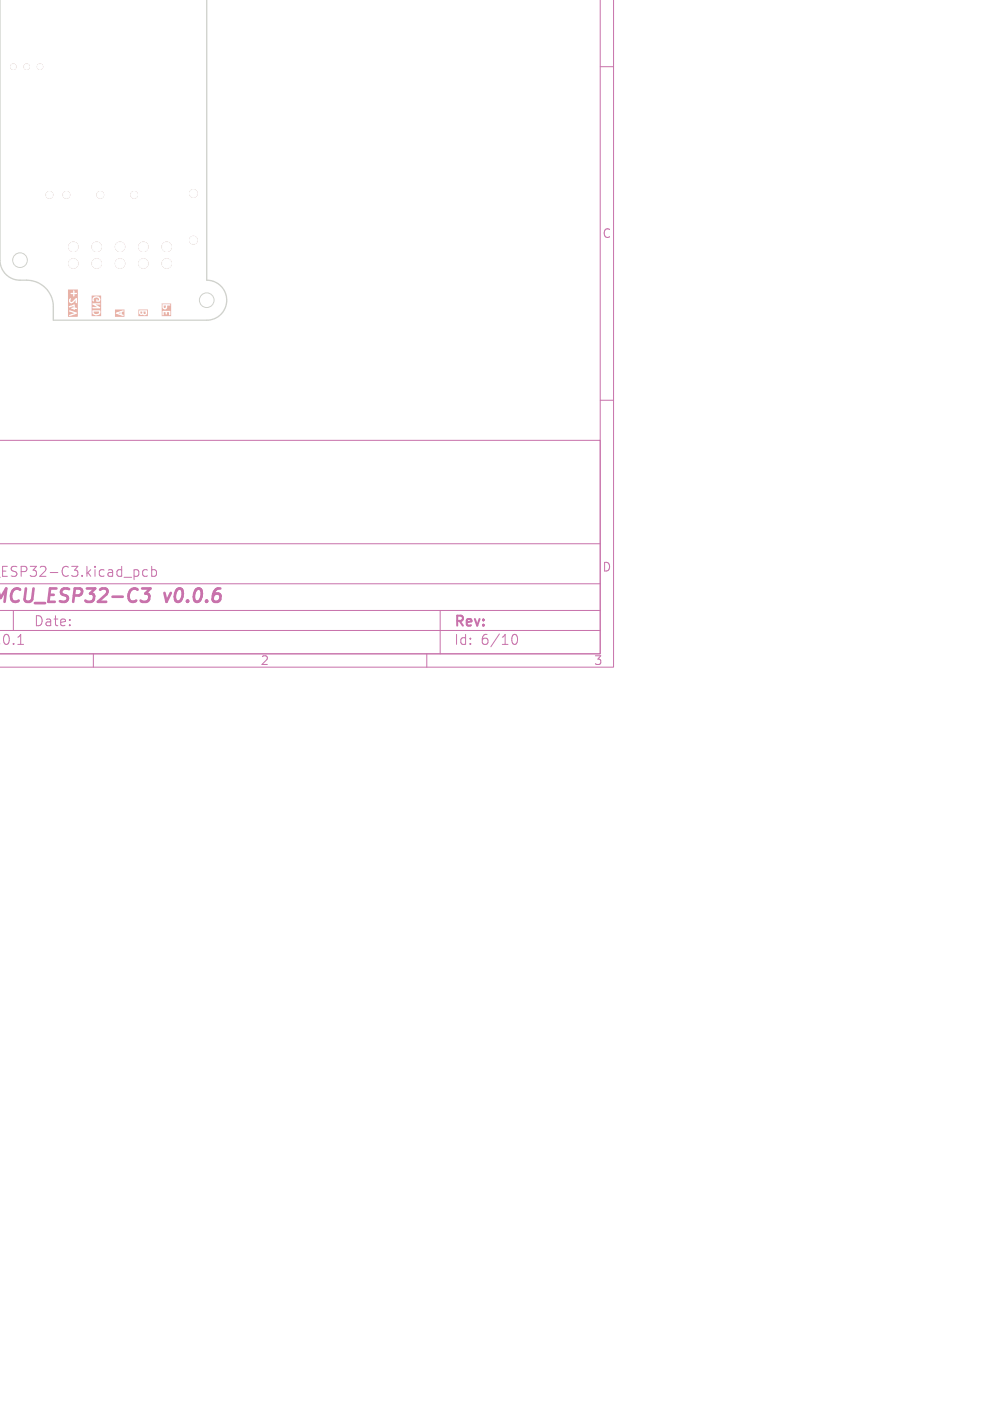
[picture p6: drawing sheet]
<svg xmlns="http://www.w3.org/2000/svg" width="148mm" height="210mm" viewBox="0 0 148 210" stroke-linecap="round" stroke-linejoin="round" font-family="sans-serif">
<defs><g id="words">
<g font-size="2.8" fill="#c872ab">
<text x=".1" y="90.9">CU_ESP32-C3</text>
<text x="25.6" y="90.9">v0.0.6</text>
</g>
<g font-size="2.1" fill="#c872ab">
<text x=".2" y="86.7">SP32-C3.kicad_pcb</text>
<text x="5" y="94.1">Date:</text>
<text x="68" y="94.3">Rev:</text>
<text x="-.5" y="96.9">.0.1</text>
<text x="68" y="96.9">Id:</text>
<text x="72.1" y="96.9">6/10</text>
</g>
<g font-size="1.8" fill="#c872ab">
<text x="90.3" y="35.9">C</text>
<text x="90.3" y="85.9">D</text>
<text x="39" y="99.9">2</text>
<text x="89" y="99.9">3</text>
</g>
</g></defs>
<g fill="none" stroke="#c872ab" stroke-width=".15">
<path d="M90 0v98h-90h90v-32h-90.1M92 0v100h-92M90 10h2M90 60h2M-.1 94.5h90.1M-.1 91.5h90.1M-.1 87.5h90.1M-.1 81.5h90.1M2 91.5v3M2.7 96.6h.8M14 98v2M18.6 86.5h1.1"/>
<path d="M20.1 85.4v1.5M20.1 85.5l.4-.1 .3 .3v.4l-.1 .2h-.6M22.1 85.5l-.4-.1-.3 .3v.4l.1 .2h.6M22.7 85.5l.5-.1 .3 .3v.4l-.2 .2h-.6M22.7 84.9v1.5M64 98v2M66 91.5v6.5M76.7 95.7a.55 .55 0 0 1 .4-.6h.1a.94 .94 0 0 1 0 1.5h-.1a.55 .55 0 0 1-.4-.6"/>
</g>
<path d="M19.8 88.3a.67 .67 0 0 1 .8 .1M20.4 90l-.6 .2M21.3 88.2h1.3l-.8 .8h.3l.2 .2 .1 .6-.2 .2-.3 .2h-.5l-.3-.2M24.7 88.9l.3 1.3" fill="none" stroke="#c872ab" stroke-width=".4"/>
<g fill="#e8b2a7">
<path d="M21.5 46.7h.4l-.1 .3h-.2z"/>
<path d="M21.1 46.7h.2v.3h-.2z"/>
<path d="M20.7 46.4h1.5v1h-1.5v-.8h.2v.5l.2 .1h.3l.4 .1 .3-.3-.1-.5h-1l-.3 .1z"/>
<path d="M24.6 45.8h.3l-.1 .3h-.2z"/>
<path d="M24.2 45.5h1.5v1.9h-1.5v-.7h.2v.6l.2-.1v-.4h.2l.1 .3h.1v-.3h.4v.4h.2l-.1-.6h-1l-.3 .1v-1h.2v.5l.4 .2 .2-.2 .1-.4h.4v-.2h-1l-.3 .1z"/>
<path d="M14.1 46.7h.8a.4 .4 0 0 1-.4 .4 .4 .4 0 0 1-.4-.4z"/>
<path d="M13.7 44.3h1.5v3.1h-1.5v-.8h.2v.5l.5 .2 .5-.1 .2-.3-.1-.4h-1l-.3 .1v-1l.9 .4h-.7v.2h1.1l.1-.1-.8-.4h.7v-.2h-1.1l-.2 .1v-.8h.2v.3l.2 .1a.4 .4 0 0 1 .3-.6 .4 .4 0 0 1 .4 .4h-.2v-.1h-.1l-.1 .3h.5l.2-.2-.1-.4-.5-.2-.4 .1-.2 .3h-.2z"/>
<path d="M10.2 43.4h1.5v4.1h-1.5v-.9l.9 .3-.7 .3v.2l1.2-.4-1.1-.5-.3 .1v-.6l.2 .1 .6-.2v.2h-.2l-.1 .1 .3 .1 .1 .2 .5-.3-.1-.1h-.3l-.1-.4-.9 .3v-1.1h.2v.4l.2 .2 .3-.1 .5-.4v.4h.2l-.1-.7-.8 .6-.1-.1v-.5h-.1l-.1 .2h-.2v-.9l.8 .1 .1 .4 .1-.1v-.3l.4-.1-.1-.1h-.3l-.1-.4-.1 .1v.3l-.8 .1z"/>
<path d="M17.8 46.9l.3-.1v.2z"/>
<path d="M17.2 46.4h1.5v1.1h-1.5v-.6l1.2 .5 .2-.1-.3-.2v-.3l.2-.1v-.2l-1.3 .4z"/>
</g>
<g fill="#e8b2a7" stroke="#e8b2a7" stroke-width=".15">
<circle cx="11" cy="37" r=".7"/>
<circle cx="14.5" cy="37" r=".7"/>
<circle cx="18" cy="37" r=".7"/>
<circle cx="21.5" cy="37" r=".7"/>
<circle cx="25" cy="37" r=".7"/>
<circle cx="11" cy="39.5" r=".7"/>
<circle cx="14.5" cy="39.5" r=".7"/>
<circle cx="18" cy="39.5" r=".7"/>
<circle cx="21.5" cy="39.5" r=".7"/>
<circle cx="25" cy="39.5" r=".7"/>
<circle cx="29" cy="36" r=".57"/>
<circle cx="7.4" cy="29.2" r=".5"/>
<circle cx="10" cy="29.2" r=".5"/>
<circle cx="15" cy="29.2" r=".5"/>
<circle cx="20.1" cy="29.2" r=".5"/>
<circle cx="6" cy="10" r=".4"/>
<circle cx="4" cy="10" r=".4"/>
<circle cx="2" cy="10" r=".4"/>
<circle cx="29" cy="29" r=".58"/>
</g>
<path d="M0 0v39a3 3 0 0 0 3 3 4.3 4.3 0 0 1 4.3 1.7l.5 .9 .1 .7 .1 2.7h23a3 3 0 0 0 3-3 3 3 0 0 0-3-3v-42" fill="none" stroke="#d0d2cd" stroke-width=".2"/>
<g fill="none" stroke="#d0d2cd" stroke-width=".15">
<circle cx="3" cy="39" r="1.1"/>
<circle cx="31" cy="45" r="1.1"/>
</g>
<g fill="#d0d2cd" stroke="#d0d2cd" stroke-width=".15">
<circle cx="11" cy="37" r=".7"/>
<circle cx="14.5" cy="37" r=".7"/>
<circle cx="18" cy="37" r=".7"/>
<circle cx="21.5" cy="37" r=".7"/>
<circle cx="25" cy="37" r=".7"/>
<circle cx="11" cy="39.5" r=".7"/>
<circle cx="14.5" cy="39.5" r=".7"/>
<circle cx="18" cy="39.5" r=".7"/>
<circle cx="21.5" cy="39.5" r=".7"/>
<circle cx="25" cy="39.5" r=".7"/>
<circle cx="29" cy="36" r=".57"/>
<circle cx="7.4" cy="29.2" r=".5"/>
<circle cx="10" cy="29.2" r=".5"/>
<circle cx="15" cy="29.2" r=".5"/>
<circle cx="20.1" cy="29.2" r=".5"/>
<circle cx="6" cy="10" r=".4"/>
<circle cx="4" cy="10" r=".4"/>
<circle cx="2" cy="10" r=".4"/>
<circle cx="29" cy="29" r=".58"/>
</g>
<g fill="#fff" stroke="#fff" stroke-width=".15">
<circle cx="11" cy="37" r=".7"/>
<circle cx="14.5" cy="37" r=".7"/>
<circle cx="18" cy="37" r=".7"/>
<circle cx="21.5" cy="37" r=".7"/>
<circle cx="25" cy="37" r=".7"/>
<circle cx="11" cy="39.5" r=".7"/>
<circle cx="14.5" cy="39.5" r=".7"/>
<circle cx="18" cy="39.5" r=".7"/>
<circle cx="21.5" cy="39.5" r=".7"/>
<circle cx="25" cy="39.5" r=".7"/>
<circle cx="29" cy="36" r=".57"/>
<circle cx="7.4" cy="29.2" r=".5"/>
<circle cx="10" cy="29.2" r=".5"/>
<circle cx="15" cy="29.2" r=".5"/>
<circle cx="20.1" cy="29.2" r=".5"/>
<circle cx="6" cy="10" r=".4"/>
<circle cx="4" cy="10" r=".4"/>
<circle cx="2" cy="10" r=".4"/>
<circle cx="29" cy="29" r=".58"/>
</g>
<use href="#words"/>
</svg>
